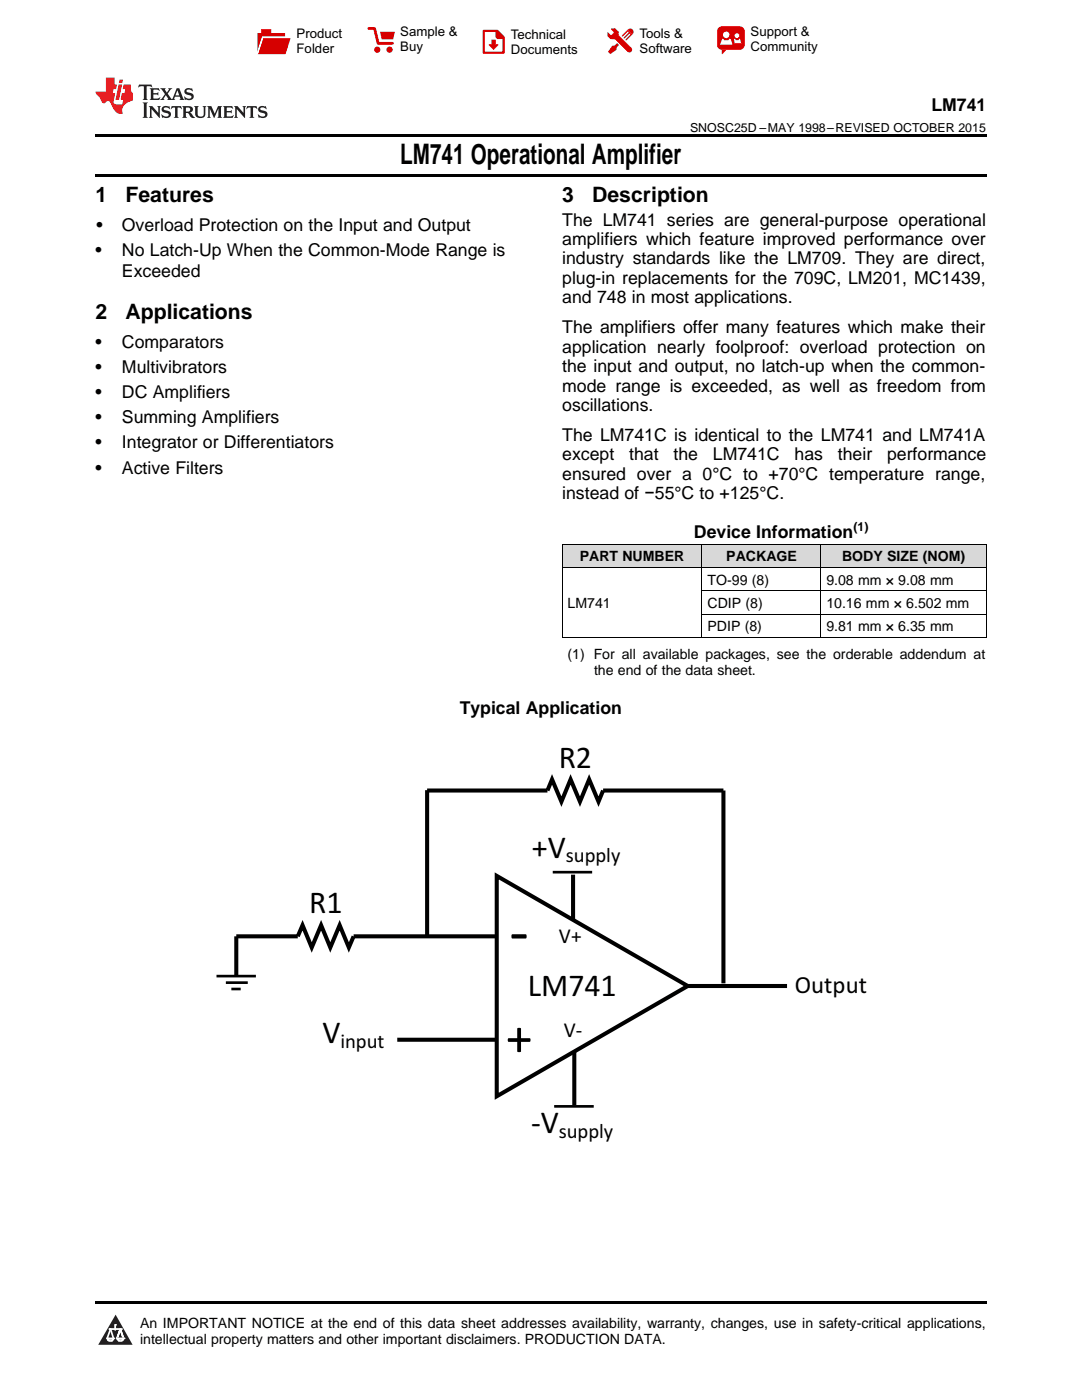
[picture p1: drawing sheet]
<svg xmlns="http://www.w3.org/2000/svg" width="216mm" height="279mm" viewBox="0 0 216 279" stroke-linecap="round" stroke-linejoin="round" font-family="sans-serif">
<defs><g id="words">
<text font-size="12.7" x="101.6" y="190">-</text>
<text font-size="10.6" x="101" y="210.5">+</text>
<g font-size="6.3">
<text x="111.5" y="153.2">R2</text>
<text x="106.1" y="171.1">+V</text>
<text x="61.7" y="182.3">R1</text>
<text x="105.3" y="198.7">LM741</text>
<text x="64.3" y="208.2">V</text>
<text x="106" y="226.2">-V</text>
</g>
<text font-size="5.6" x="79.9" y="32.8">LM741 Operational Amplifier</text>
<text font-size="4.9" x="158.6" y="198.3">Output</text>
<g font-size="4.2">
<text x="19" y="40.4">1</text>
<text x="25" y="40.4">Features</text>
<text x="112.2" y="40.4">3</text>
<text x="118.2" y="40.4">Description</text>
<text x="19" y="63.7">2</text>
<text x="25" y="63.7">Applications</text>
<text x="111.5" y="188.1">V+</text>
<text x="112.5" y="207">V-</text>
</g>
<g font-size="4.1">
<text x="112.9" y="172">supply</text>
<text x="67.9" y="209.1">input</text>
<text x="111.5" y="227.1">supply</text>
</g>
<g font-size="3.5">
<text x="185.8" y="22.2">LM741</text>
<text x="19.2" y="46.1">•</text>
<text x="24.3" y="46.1">Overload Protection on the Input and Output</text>
<text x="112.2" y="45">The LM741 series are general-purpose operational</text>
<text x="19" y="51.1">•</text>
<text x="24.3" y="51.1">No Latch-Up When the Common-Mode Range is</text>
<text x="112.2" y="48.9">amplifiers which feature improved performance over</text>
<text x="112.2" y="52.8">industry standards like the LM709. They are direct,</text>
<text x="24.3" y="55.3">Exceeded</text>
<text x="112.2" y="56.7">plug-in replacements for the 709C, LM201, MC1439,</text>
<text x="112.2" y="60.5">and 748 in most applications.</text>
<text x="19" y="69.5">•</text>
<text x="24.3" y="69.5">Comparators</text>
<text x="112.2" y="66.5">The amplifiers offer many features which make their</text>
<text x="112.2" y="70.4">application nearly foolproof: overload protection on</text>
<text x="19" y="74.5">•</text>
<text x="24.3" y="74.5">Multivibrators</text>
<text x="112.2" y="74.3">the input and output, no latch-up when the common-</text>
<text x="19" y="79.5">•</text>
<text x="24.3" y="79.5">DC Amplifiers</text>
<text x="112.2" y="78.1">mode range is exceeded, as well as freedom from</text>
<text x="112.2" y="82">oscillations.</text>
<text x="19" y="84.5">•</text>
<text x="19" y="89.5">•</text>
<text x="24.3" y="84.5">Summing Amplifiers</text>
<text x="24.3" y="89.5">Integrator or Differentiators</text>
<text x="112.2" y="88">The LM741C is identical to the LM741 and LM741A</text>
<text x="19" y="94.5">•</text>
<text x="24.3" y="94.5">Active Filters</text>
<text x="112.2" y="91.9">except</text>
<text x="112.2" y="95.7">ensured over a 0°C to +70°C temperature range,</text>
<text x="125.5" y="91.9">that</text>
<text x="134.4" y="91.9">the</text>
<text x="142.2" y="91.9">LM741C</text>
<text x="158.5" y="91.9">has</text>
<text x="167.2" y="91.9">their</text>
<text x="177" y="91.9">performance</text>
<text x="112.2" y="99.6">instead of −55°C to +125°C.</text>
<text x="138.5" y="107.4">Device Information</text>
<text x="91.7" y="142.4">Typical Application</text>
</g>
<g font-size="2.8">
<text x="115.7" y="112">PART NUMBER</text>
<text x="144.9" y="112">PACKAGE</text>
<text x="168" y="112">BODY SIZE (NOM)</text>
<text x="141.2" y="116.7">TO-99 (8)</text>
<text x="164.9" y="116.7">9.08 mm × 9.08 mm</text>
<text x="113.2" y="121.3">LM741</text>
<text x="141.2" y="121.3">CDIP (8)</text>
<text x="141.2" y="126">PDIP (8)</text>
<text x="164.9" y="121.3">10.16 mm × 6.502 mm</text>
<text x="164.9" y="126">9.81 mm × 6.35 mm</text>
<text x="113.2" y="131.5">(1) For all available packages, see the orderable addendum at</text>
<text x="118.5" y="134.7">the end of the data sheet.</text>
<text x="27.9" y="265">An IMPORTANT NOTICE at the end of this data sheet addresses availability, warranty, changes, use in safety-critical applications,</text>
<text x="27.9" y="268.2">intellectual property matters and other important disclaimers. PRODUCTION DATA.</text>
</g>
<g font-size="2.6">
<text x="59.2" y="7.6">Product</text>
<text x="59.2" y="10.6">Folder</text>
<text x="79.9" y="7.3">Sample &amp;</text>
<text x="79.9" y="10.2">Buy</text>
<text x="101.9" y="7.8">Technical</text>
<text x="101.9" y="10.8">Documents</text>
<text x="127.6" y="7.6">Tools &amp;</text>
<text x="127.6" y="10.6">Software</text>
<text x="149.8" y="7.2">Support &amp;</text>
<text x="149.8" y="10.2">Community</text>
</g>
<g font-size="2.5">
<text x="137.7" y="26.3">SNOSC25D –MAY 1998–REVISED OCTOBER 2015</text>
<text x="170.3" y="105.9">(1)</text>
</g>
</g></defs>
<g fill="#d8d8d8">
<path d="M112.2 108.6h27.9v4.7h-27.9z"/>
<path d="M140.1 108.6h23.7v4.7h-23.7z"/>
<path d="M163.8 108.6h33v4.7h-33z"/>
</g>
<path d="M23.1 262.4l3.4 6h-6.9z" fill="#231f20"/>
<path d="M21.4 267.1h1.2l-.3 .5h-.3a.55 .55 0 0 1-.6-.5z" fill-rule="evenodd" fill="#fff"/>
<path d="M21.4 267.1h1.2l-.3 .5h-.3a.55 .55 0 0 1-.6-.5z" fill="none" stroke="#231f20" stroke-width=".34"/>
<path d="M21.4 267.1l1.2 .1-.3 .4h-.5z" fill="none" stroke="#fff" stroke-width=".34"/>
<path d="M23 265.3h.1" fill="none" stroke="#fff" stroke-width=".34"/>
<path d="M23 264.4v.9z" fill="#fff"/>
<path d="M23 264.4v.9z" fill="none" stroke="#fff" stroke-width=".34"/>
<circle cx="23" cy="264.4" r=".17" fill="#fff"/>
<path d="M21.9 265.2h.1" fill="none" stroke="#fff" stroke-width=".34"/>
<path d="M21.9 265.2h2.3z" fill="#fff"/>
<path d="M21.9 265.2h2.3z" fill="none" stroke="#fff" stroke-width=".34"/>
<circle cx="24.2" cy="265.2" r=".17" fill="#fff"/>
<path d="M23.3 267.1h.1" fill="none" stroke="#fff" stroke-width=".34"/>
<path d="M24 265.2l-.7 1.9z" fill="#fff"/>
<path d="M24 265.2l-.7 1.9z" fill="none" stroke="#fff" stroke-width=".34"/>
<path d="M24 265.2l.7 1.9z" fill="#fff"/>
<path d="M24 265.2l.7 1.9z" fill="none" stroke="#fff" stroke-width=".34"/>
<path d="M24.6 267.1h.1" fill="none" stroke="#fff" stroke-width=".34"/>
<circle cx="21.4" cy="267.1" r=".17" fill="#fff"/>
<path d="M22.1 265.2l-.7 1.9z" fill="#fff"/>
<path d="M22.1 265.2l-.7 1.9z" fill="none" stroke="#fff" stroke-width=".34"/>
<path d="M22.1 265.2l.5 1.9z" fill="#fff"/>
<path d="M22.1 265.2l.5 1.9z" fill="none" stroke="#fff" stroke-width=".34"/>
<circle cx="22.6" cy="267.1" r=".17" fill="#fff"/>
<path d="M23.4 267.1h1.3a.65 .65 0 0 1-.7 .5 .65 .65 0 0 1-.6-.5z" fill-rule="evenodd" fill="#fff"/>
<path d="M23.4 267.1h1.3a.65 .65 0 0 1-.7 .5 .65 .65 0 0 1-.6-.5z" fill="none" stroke="#231f20" stroke-width=".34"/>
<path d="M23.4 267.1h1.3l-.4 .5h-.6z" fill="none" stroke="#fff" stroke-width=".34"/>
<path d="M23.3 267.1h.1" fill="none" stroke="#fff" stroke-width=".34"/>
<circle cx="24.7" cy="267.1" r=".17" fill="#fff"/>
<path d="M19 34.8h177.8v.5h-177.8zM19 26.8h177.8v.6h-177.8zM19 259.7h177.8v.5h-177.8z" fill="#000"/>
<path d="M85.2 157.8h24l1-2.3 1.8 4.5 1.9-4.5 1.8 4.5 1.9-4.5 1.8 4.5 .9-2.2h24.1v38.4M85.2 157.7v29.2M99.1 174.8l38.1 22-38.1 22zM114.3 174.6v9M99.1 186.9h-28.5l-1 2.2-1.8-4.5-1.9 4.5-1.8-4.5-1.9 4.5-1.8-4.5-1 2.3h-12.3v7.7M137.2 196.8h19.8M79.3 207.5h19.8M114.6 209.9v10.7" fill="none" stroke="#000" stroke-width=".81" stroke-linecap="butt"/>
<path d="M110.3 174.1h7.9M43.2 194.8h7.9M45.1 196.1h4.3M46.2 197.4h1.8M110.6 220.8h7.9" fill="none" stroke="#000" stroke-width=".53"/>
<path d="M112.2 113.2h84.6M112.2 108.6h84.6M112.2 108.6v18.6M140.1 108.6v18.6M140.1 117.9h56.7M163.8 108.6v18.6M196.8 108.6v18.6M112.2 127.2h84.6M140.1 122.5h56.7" fill="none" stroke="#000" stroke-width=".2"/>
<path d="M27.7 16.9l-.1 .6 .6-.3h.5v.2v2.2l-.2 .4h1l-.2-.4v-2.2v-.2h.5l.6 .3-.2-.6zM29.9 17.6l.2 .4v1.6l-.2 .4h1.9l.1-.6a1.09 1.09 0 0 1-1.3 .1v-.6h.6l.4 .2v-.7l-.2 .2h-.8v-.6l.2-.1a1.01 1.01 0 0 1 1 .3l-.1-.6zM32 17.6l.9 1.2-1 1.2h.9l-.2-.3 .5-.7 .5 .7-.3 .3h1.7l-.2-.3 .1-.4h1l.1 .4-.2 .3h1l-.3-.4-.7-2h-.5l-1 2.2-.8-1.1 .9-1.1h-.9l.2 .2-.4 .7-.4-.7 .2-.2zM35.4 18l.4 1h-.8zM37 17.7a.66 .66 0 0 0-.2 .8 .66 .66 0 0 0 .6 .4l.7 .2 .1 .2a.8 .8 0 0 1-.7 .4 .8 .8 0 0 1-.7-.5l.1 .8 .2-.2a.94 .94 0 0 0 1.1 .1 .94 .94 0 0 0 .4-.9 1.48 1.48 0 0 0-1.3-.6v-.4a1.1 1.1 0 0 1 1.2 .2l-.2-.6-.2 .1-.5-.1zM28.5 20.4l.2 .4v2.3l-.2 .4h1l-.2-.4v-2.3l.2-.4zM29.7 21.2l.2 .4v1.5l-.2 .4h.8l-.3-.4 .1-1.3 1.6 1.8v-2l.2-.4h-.7l.2 .2v1.1l-1.2-1.3zM32.5 21.3a.66 .66 0 0 0-.2 .8 .66 .66 0 0 0 .6 .4l.6 .2 .2 .2a.8 .8 0 0 1-.8 .4 .8 .8 0 0 1-.7-.5l.2 .7 .2-.1a.94 .94 0 0 0 1 .1 .94 .94 0 0 0 .5-1 1.47 1.47 0 0 0-1.3-.6l-.1-.3a1.1 1.1 0 0 1 1.3 .2l-.2-.6-.2 .1-.5-.2zM34.3 21.2l-.2 .6a.64 .64 0 0 1 .8-.3v1.6l-.2 .4h1l-.3-.4 .1-1.6a.66 .66 0 0 1 .8 .3l-.2-.6zM36.3 21.2l.3 .4v1.5l-.3 .4h1l-.2-.2v-.7h.5l.1 .1a.8 .8 0 0 0 1.2 .7l-1-1a.62 .62 0 0 0 .6-.5 .62 .62 0 0 0-.6-.7zM37.1 21.5h.1a.48 .48 0 0 1 .6 0 .48 .48 0 0 1 .1 .6l-.2 .1-.6 .1zM38.7 21.2l.2 .2a2.29 2.29 0 0 0 .4 2 1.05 1.05 0 0 0 1.7-.7v-1.3l.2-.2h-.8l.2 .4v1.1a.61 .61 0 0 1-.6 .6 .61 .61 0 0 1-.6-.6v-1.1l.3-.4zM41.3 21.2l.3 .4v1.5l-.3 .4h.8l-.2-.4v-1.4l.8 1.9 .9-1.9v1.4l-.2 .4h.9l-.2-.4v-1.5l.2-.4h-.8l-.7 1.5-.6-1.5zM44.5 21.2l.2 .4v1.5l-.2 .4h1.9l.2-.6a1.1 1.1 0 0 1-1.4 .2v-.7h.6l.4 .2v-.6l-.2 .1-.8 .1v-.6l.2-.1a1.02 1.02 0 0 1 1.1 .2l-.2-.5zM46.7 21.2l.2 .4v1.5l-.2 .4h.8l-.3-.4 .1-1.3 1.6 1.8v-2l.2-.4h-.7l.2 .2v1.1l-1.2-1.3zM49.3 21.2l-.1 .6a.64 .64 0 0 1 .8-.3v1.6l-.3 .4h1l-.2-.4v-1.6a.66 .66 0 0 1 .8 .3l-.1-.6zM51.7 21.3a.66 .66 0 0 0-.2 .7 .66 .66 0 0 0 .7 .5l.6 .2 .1 .2a.8 .8 0 0 1-.7 .4 .8 .8 0 0 1-.7-.5l.1 .7 .2-.1a.94 .94 0 0 0 1.1 .1 .94 .94 0 0 0 .4-1 1.48 1.48 0 0 0-1.2-.6l-.1-.3a1.1 1.1 0 0 1 1.2 .2l-.2-.6-.1 .1-.6-.2z" fill="#231f20"/>
<path d="M21.1 15.5v2.8h-2v.4l.9 .9a.96 .96 0 0 0 1 1 .59 .59 0 0 1 .5-.4 .59 .59 0 0 1 .5 .3l.4 .8a1.61 1.61 0 0 0 2.1 1.3 1.63 1.63 0 0 1 1.1-2.2l.9-.3v-1.5a1.6 1.6 0 0 1-.4-1.7h-1.4l-.2 .9h.5l-.2 .8h-.5l-.2 1v.3h.5l-.2 .9h-.7a.74 .74 0 0 1-1-.6l.3-1.6h-.5l.2-.8h.5l.1-.9h-.4v-1.4zM23.7 16.9l-.7 3h.8l.6-3zM23.8 15.9l-.1 .7h.7l.2-.7z" fill="#ee1d23"/>
<g fill="#d60000">
<path d="M52.1 5.8h2v.8h2.8v4.2h-5.5v-4.2h.7z" fill-rule="evenodd"/>
<path d="M52.4 7.5h5.6l-1 3.3h-5.6z" fill-rule="evenodd"/>
</g>
<path d="M52.4 7.4h5.7l-.1 .1h-5.5l-1.1 3.3z" fill-rule="evenodd" fill="#fff"/>
<path d="M52.4 7.4h5.7l-.1 .1h-5.5l-1.1 3.3z" fill="none" stroke="#fff" stroke-width=".2"/>
<path d="M73.6 5.7h1.1l.7 2.9h2.9" fill="none" stroke="#d60000" stroke-width=".55"/>
<g fill="#d60000">
<path d="M75.8 6.3h3l-.4 1.6h-2.2z" fill-rule="evenodd"/>
<circle cx="75.3" cy="9.9" r=".62"/>
<circle cx="77.7" cy="9.9" r=".62"/>
</g>
<path d="M96.5 6.2h2.7l1.3 1.2v3.1h-4z" fill="none" stroke="#d60000" stroke-width=".44"/>
<g fill="#d60000">
<path d="M98.1 7.9h.8v1h.5l-.9 1.1-1-1v-.1h.6z" fill-rule="evenodd"/>
<path d="M98.9 6.2h.3l1.3 1.2v.4h-1.3l-.3-.4z" fill-rule="evenodd"/>
<path d="M121.9 5.7h.8l.7 .6 .1 .7 2.5 2.5-.8 .8-2.3-2.3-1.1-.2-.6-.6v-.8l.7 .6 .5-.4v-.2l-.5-.5z" fill-rule="evenodd"/>
<path d="M122.2 9.1h.4l.5-.5 .4 .4-.5 .5v.4l-1.2 .9-.5-.5z" fill-rule="evenodd"/>
<path d="M125.3 5.9a.67 .67 0 0 1 .9 0 .67 .67 0 0 1 0 .9z" fill-rule="evenodd"/>
<path d="M125.3 5.9l.9 .9-1.2 1.2h-.2v-.2l1-.9v-.2h-.2l-.9 1h-.2v-.2l.9-1 .1-.2h-.3l-.9 1h-.2v-.2z" fill-rule="evenodd"/>
<circle cx="125.6" cy="9.9" r=".54"/>
</g>
<path d="M123.3 6.3v.7" fill="none" stroke="#d60000" stroke-width=".2"/>
<g fill="#d60000">
<path d="M143.4 5.5l.6-.2h3.6a.95 .95 0 0 1 1 .9v2.8a.95 .95 0 0 1-1 .9h-3.6a.95 .95 0 0 1-.9-.9v-2.8z" fill-rule="evenodd"/>
<path d="M144 9.9h.9l-.7 .9h-.2z" fill-rule="evenodd"/>
</g>
<g fill="#fff">
<path d="M146.6 8.6h1.3z"/>
<path d="M144.1 7.8h.3l.1 .2h.8l.2-.2h.3l.4 1.1h-2.5z" fill-rule="evenodd"/>
<path d="M146.4 7.8h.3l.1 .2h.5l.2-.2h.2l.2 .8h-1.3z" fill-rule="evenodd"/>
<circle cx="144.9" cy="6.9" r=".65"/>
<circle cx="147" cy="7.1" r=".48"/>
</g>
<use href="#words"/>
</svg>
